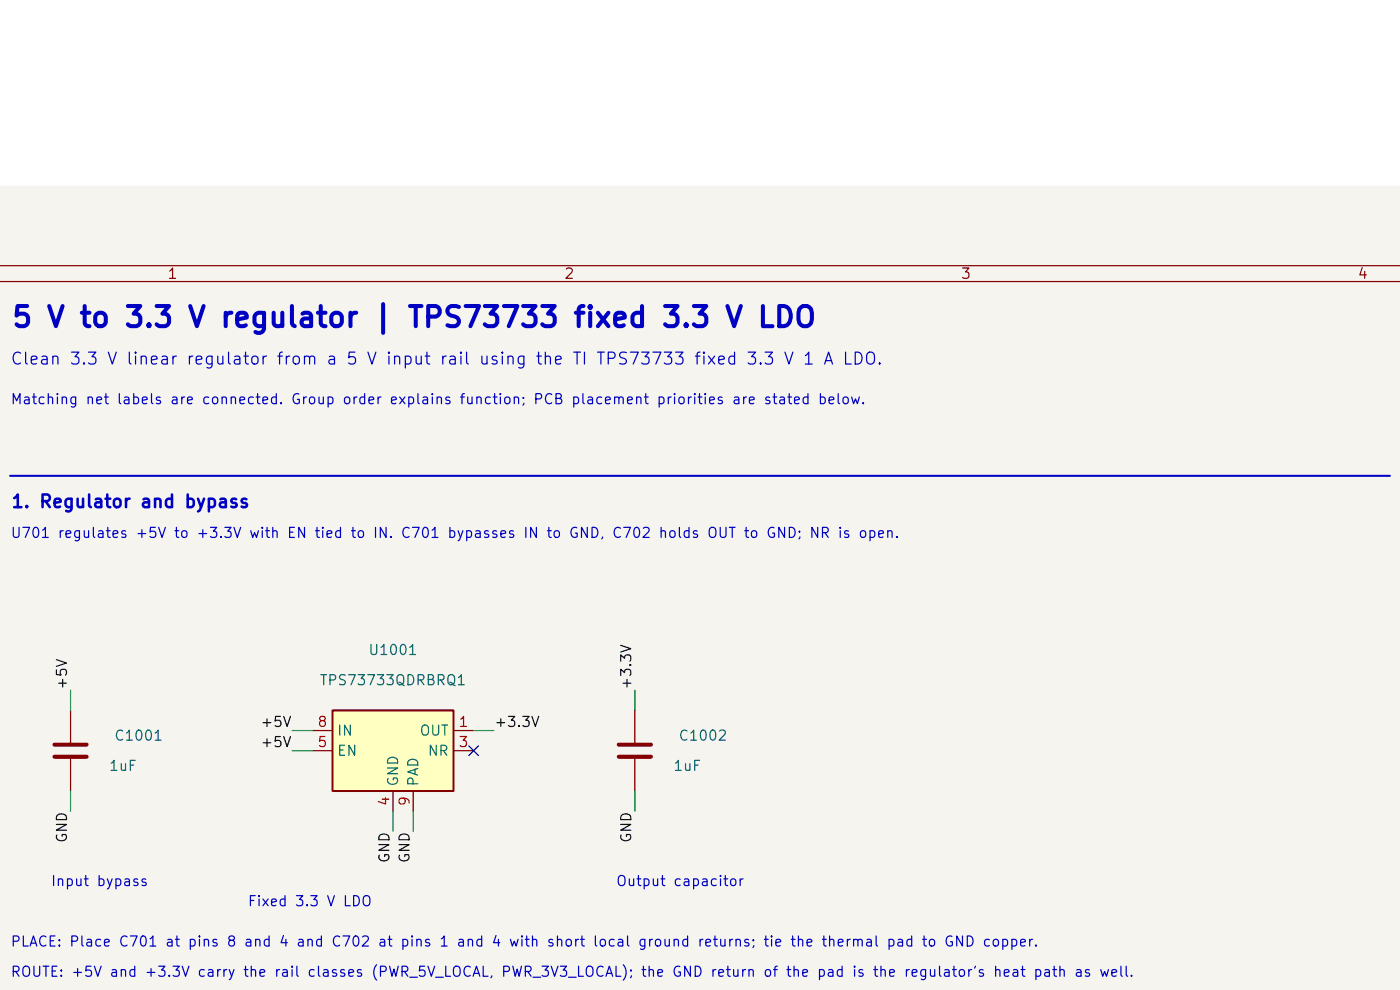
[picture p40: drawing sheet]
<svg xmlns="http://www.w3.org/2000/svg" width="297mm" height="210mm" viewBox="0 0 297 210" stroke-linecap="round" stroke-linejoin="round" font-family="sans-serif">
<defs><g id="words">
<text font-size="4.3" fill="#0000c2" x="2.3" y="70.5">5 V to 3.3 V regulator | TPS73733 fixed 3.3 V LDO</text>
<text font-size="2.7" fill="#0000c2" x="2.2" y="108.4">1. Regulator and bypass</text>
<text font-size="2.5" fill="#0000c2" x="2.1" y="78">Clean 3.3 V linear regulator from a 5 V input rail using the TI TPS73733 fixed 3.3 V 1 A LDO.</text>
<g font-size="2.2" fill="#840000">
<text x="35.3" y="59.7">1</text>
<text x="119.5" y="59.7">2</text>
<text x="203.7" y="59.7">3</text>
<text x="287.8" y="59.7">4</text>
</g>
<g font-size="2.1" fill="#0000c2">
<text x="2.1" y="86.3">Matching net labels are connected. Group order explains function; PCB placement priorities are stated below.</text>
<text x="2.1" y="114.6">U701 regulates +5V to +3.3V with EN tied to IN. C701 bypasses IN to GND, C702 holds OUT to GND; NR is open.</text>
<text x="10.6" y="188.5">Input bypass</text>
<text x="130.5" y="188.5">Output capacitor</text>
<text x="52.4" y="192.8">Fixed 3.3 V LDO</text>
<text x="2.1" y="201.3">PLACE: Place C701 at pins 8 and 4 and C702 at pins 1 and 4 with short local ground returns; tie the thermal pad to GND copper.</text>
<text x="2.1" y="207.7">ROUTE: +5V and +3.3V carry the rail classes (PWR_5V_LOCAL, PWR_3V3_LOCAL); the GND return of the pad is the regulator's heat path as well.</text>
</g>
<g font-size="2.1" fill="#006464">
<text x="78" y="139.5">U1001</text>
<text x="67.6" y="145.9">TPS73733QDRBRQ1</text>
<text x="24.1" y="157.7">C1001</text>
<text x="71.4" y="160.9">EN</text>
<text x="71.4" y="156.6">IN</text>
<text x="88.9" y="156.6">OUT</text>
<text x="90.6" y="160.9">NR</text>
<text x="143.8" y="157.7">C1002</text>
<text x="23" y="164.1">1uF</text>
<text x="85" y="167" transform="rotate(-90 85 167)">GND</text>
<text x="89.3" y="167" transform="rotate(-90 89.3 167)">PAD</text>
<text x="142.7" y="164.1">1uF</text>
</g>
<g font-size="2.1" fill="#0f0f0f">
<text x="14.7" y="146.5" transform="rotate(-90 14.7 146.5)">+5V</text>
<text x="134.5" y="146.5" transform="rotate(-90 134.5 146.5)">+3.3V</text>
<text x="55.1" y="154.7">+5V</text>
<text x="104.7" y="154.7">+3.3V</text>
<text x="55.1" y="159">+5V</text>
<text x="14.7" y="179" transform="rotate(-90 14.7 179)">GND</text>
<text x="134.5" y="179" transform="rotate(-90 134.5 179)">GND</text>
<text x="83.2" y="183.2" transform="rotate(-90 83.2 183.2)">GND</text>
<text x="87.4" y="183.2" transform="rotate(-90 87.4 183.2)">GND</text>
</g>
<g font-size="2.1" fill="#a90000">
<text x="67.2" y="154.7">8</text>
<text x="97.1" y="154.7">1</text>
<text x="67.2" y="159">5</text>
<text x="97.1" y="159">3</text>
<text x="83.1" y="171.2" transform="rotate(-90 83.1 171.2)">4</text>
<text x="87.4" y="171.2" transform="rotate(-90 87.4 171.2)">9</text>
</g>
</g></defs>
<path d="M-.1 39.5h297.2v170.6h-297.2z" fill="#f5f4ef" stroke="#f5f4ef" stroke-width=".21"/>
<path d="M0 56.4h297.1M0 59.7h297.1M15 150.7v7.3M134.7 150.7v7.3M15 160.5v7.3M134.7 160.5v7.3" fill="none" stroke="#840000" stroke-width=".26"/>
<path d="M11.5 158h6.9M131.3 158h6.8M11.5 160.5h6.9M131.3 160.5h6.8" fill="none" stroke="#840000" stroke-width=".86"/>
<path d="M70.5 150.7h25.7v17.1h-25.7z" fill="#ffffc2"/>
<path d="M70.5 150.7h25.7v17.1h-25.7z" fill="none" stroke="#840000" stroke-width=".43"/>
<path d="M66.3 155h4.2M66.3 159.2h4.2M96.2 155h4.3M96.2 159.2h4.3M83.4 167.8v4.3M87.6 167.8v4.3" fill="none" stroke="#840000" stroke-width=".26"/>
<path d="M2.1 100.9h292.8" fill="none" stroke="#0000c2" stroke-width=".43"/>
<path d="M15 146.4v4.3M62 155h4.3M62 159.2h4.3M100.5 155h4.3M134.7 146.4v4.3M15 167.8v4.3M83.4 172.1v4.2M87.6 172.1v4.2M134.7 167.8v4.3" fill="none" stroke="#009600" stroke-width=".26"/>
<path d="M99.5 158.2l2 2.1M101.5 158.2l-2 2.1" fill="none" stroke="#000084" stroke-width=".26"/>
<use href="#words"/>
</svg>
